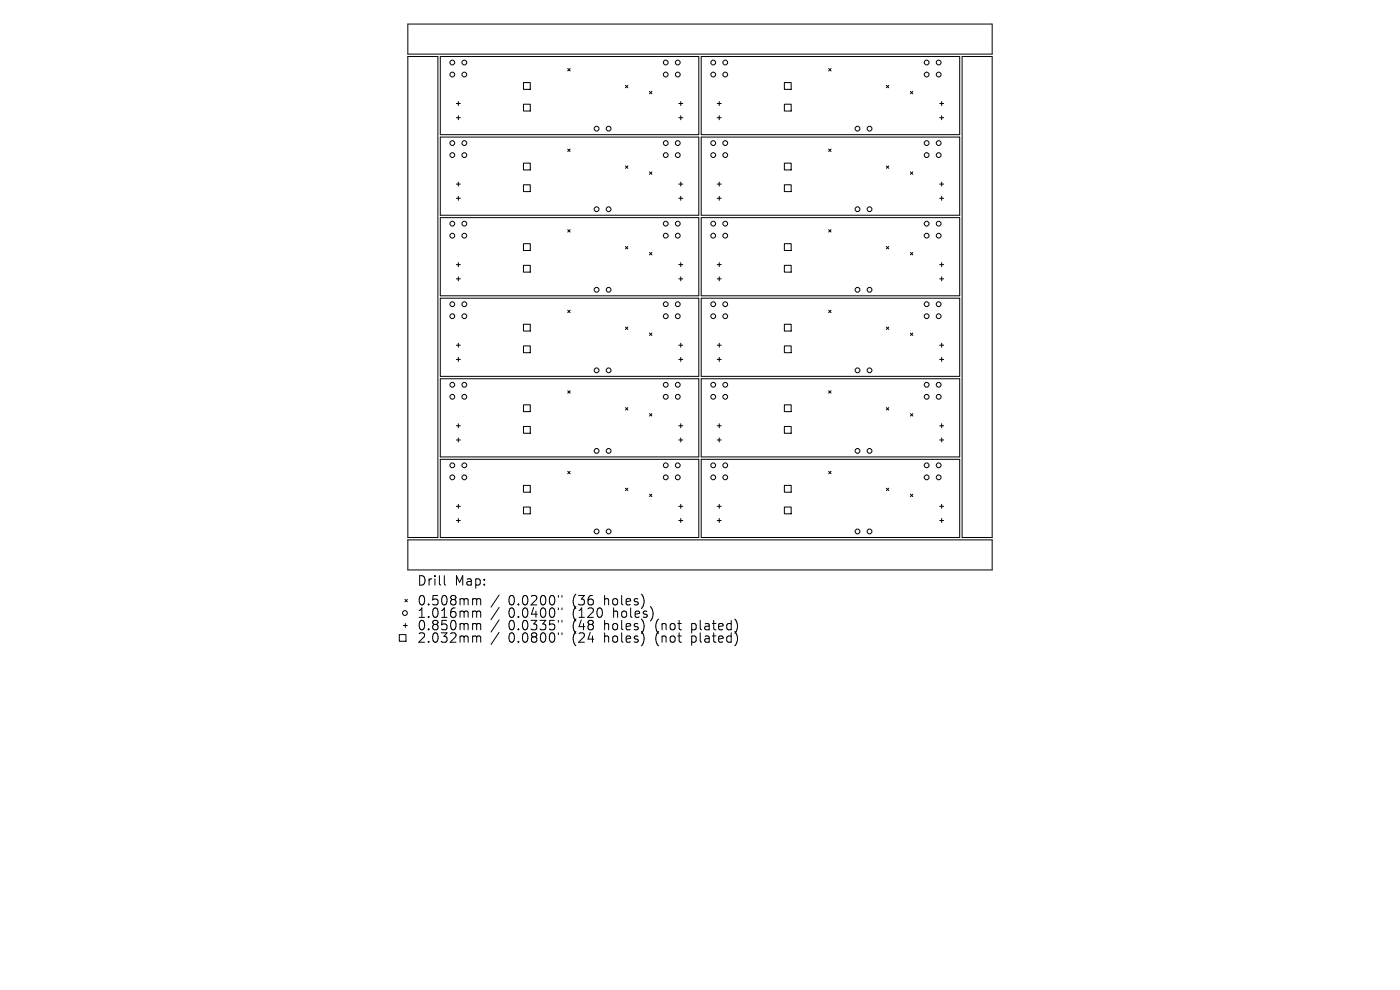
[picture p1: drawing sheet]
<svg xmlns="http://www.w3.org/2000/svg" width="297mm" height="210mm" viewBox="0 0 297 210" stroke-linecap="round" stroke-linejoin="round" font-family="sans-serif">
<defs><g id="words">
<g font-size="2.8">
<text x="88.4" y="124.5">Drill</text>
<text x="96.4" y="124.5">Map:</text>
<text x="88.4" y="128.7">0.508mm</text>
<text x="88.4" y="131.3">1.016mm</text>
<text x="107.9" y="128.7">0.0200&quot;</text>
<text x="107.9" y="131.3">0.0400&quot;</text>
<text x="121.6" y="128.7">(36</text>
<text x="121.6" y="131.3">(120</text>
<text x="128.5" y="128.7">holes)</text>
<text x="130.4" y="131.3">holes)</text>
<text x="88.4" y="134">0.850mm</text>
<text x="88.4" y="136.6">2.032mm</text>
<text x="107.9" y="134">0.0335&quot;</text>
<text x="107.9" y="136.6">0.0800&quot;</text>
<text x="121.6" y="134">(48</text>
<text x="121.6" y="136.6">(24</text>
<text x="128.5" y="134">holes)</text>
<text x="128.5" y="136.6">holes)</text>
<text x="139.5" y="134">(not</text>
<text x="139.5" y="136.6">(not</text>
<text x="147.3" y="134">plated)</text>
<text x="147.3" y="136.6">plated)</text>
</g>
</g></defs>
<g fill="none" stroke="#000" stroke-width=".21">
<path d="M86.5 12h6.4v102h-6.4zM86.5 5.1h124v6.4h-124zM93.4 12h54.8v16.6h-54.8zM111.1 17.5h1.4v1.5h-1.4zM120.4 14.5l.6 .5M121 14.5l-.6 .5M132.7 18.1l.5 .5M133.2 18.1l-.5 .5M137.8 19.4l.5 .5M138.3 19.4l-.5 .5M148.8 12h54.8v16.6h-54.8zM166.4 17.5h1.4v1.5h-1.4z"/>
<path d="M175.8 14.5l.5 .5M176.3 14.5l-.5 .5M188 18.1l.5 .5M188.5 18.1l-.5 .5M193.1 19.4l.5 .5M193.6 19.4l-.5 .5M204.1 12h6.4v102h-6.4zM93.4 29.1h54.8v16.6h-54.8zM96.8 22h.9M96.8 25h.9M96.8 39h.9M97.2 21.5v.9"/>
<path d="M97.2 24.5v.9M97.2 38.6v.9M111.1 22.1h1.4v1.5h-1.4zM111.1 34.6h1.4v1.4h-1.4zM111.1 39.2h1.4v1.4h-1.4zM120.4 31.6l.6 .5M121 31.6l-.6 .5M132.7 35.2l.5 .5M133.2 35.2l-.5 .5M137.8 36.5l.5 .5M138.3 36.5l-.5 .5M144 22h.8"/>
<path d="M144 25h.8M144 39h.8M144.4 21.5v.9M144.4 24.5v.9M144.4 38.6v.9M148.8 29.1h54.8v16.6h-54.8zM152.2 22h.8M152.2 25h.8M152.2 39h.8M152.6 21.5v.9M152.6 24.5v.9M152.6 38.6v.9"/>
<path d="M166.4 22.1h1.4v1.5h-1.4zM166.4 34.6h1.4v1.4h-1.4zM166.4 39.2h1.4v1.4h-1.4zM175.8 31.6l.5 .5M176.3 31.6l-.5 .5M188 35.2l.5 .5M188.5 35.2l-.5 .5M193.1 36.5l.5 .5M193.6 36.5l-.5 .5M199.3 22h.9M199.3 25h.9M199.3 39h.9"/>
<path d="M199.8 21.5v.9M199.8 24.5v.9M199.8 38.6v.9M93.4 46.2h54.8v16.5h-54.8zM96.8 42.1h.9M96.8 56.1h.9M96.8 59.2h.9M97.2 41.6v.9M97.2 55.7v.9M97.2 58.7v.9M111.1 51.7h1.4v1.4h-1.4zM111.1 56.3h1.4v1.4h-1.4z"/>
<path d="M120.4 48.7l.6 .5M121 48.7l-.6 .5M132.7 52.3l.5 .5M133.2 52.3l-.5 .5M137.8 53.6l.5 .5M138.3 53.6l-.5 .5M144 42.1h.8M144 56.1h.8M144 59.2h.8M144.4 41.6v.9M144.4 55.7v.9M144.4 58.7v.9"/>
<path d="M148.8 46.2h54.8v16.5h-54.8zM152.2 42.1h.8M152.2 56.1h.8M152.2 59.2h.8M152.6 41.6v.9M152.6 55.7v.9M152.6 58.7v.9M166.4 51.7h1.4v1.4h-1.4zM166.4 56.3h1.4v1.4h-1.4zM175.8 48.7l.5 .5M176.3 48.7l-.5 .5M188 52.3l.5 .5"/>
<path d="M188.5 52.3l-.5 .5M193.1 53.6l.5 .5M193.6 53.6l-.5 .5M199.3 42.1h.9M199.3 56.1h.9M199.3 59.2h.9M199.8 41.6v.9M199.8 55.7v.9M199.8 58.7v.9M93.4 63.3h54.8v16.5h-54.8zM96.8 73.2h.9M96.8 76.2h.9"/>
<path d="M97.2 72.8v.9M97.2 75.8v.9M111.1 68.8h1.4v1.4h-1.4zM111.1 73.4h1.4v1.4h-1.4zM120.4 65.8l.6 .5M121 65.8l-.6 .5M132.7 69.4l.5 .5M133.2 69.4l-.5 .5M137.8 70.7l.5 .5M138.3 70.7l-.5 .5M144 73.2h.8M144 76.2h.8"/>
<path d="M144.4 72.8v.9M144.4 75.8v.9M148.8 63.3h54.8v16.5h-54.8zM152.2 73.2h.8M152.2 76.2h.8M152.6 72.8v.9M152.6 75.8v.9M166.4 68.8h1.4v1.4h-1.4zM166.4 73.4h1.4v1.4h-1.4zM175.8 65.8l.5 .5M176.3 65.8l-.5 .5M188 69.4l.5 .5"/>
<path d="M188.5 69.4l-.5 .5M193.1 70.7l.5 .5M193.6 70.7l-.5 .5M199.3 73.2h.9M199.3 76.2h.9M199.8 72.8v.9M199.8 75.8v.9M93.4 80.3h54.8v16.6h-54.8zM93.4 97.4h54.8v16.6h-54.8zM96.8 90.3h.9M96.8 93.3h.9M97.2 89.9v.8"/>
<path d="M97.2 92.9v.9M111.1 85.9h1.4v1.4h-1.4zM111.1 90.5h1.4v1.4h-1.4zM120.4 82.9l.6 .5M120.4 100l.6 .5M121 82.9l-.6 .5M121 100l-.6 .5M132.7 86.5l.5 .5M133.2 86.5l-.5 .5M137.8 87.7l.5 .6M138.3 87.7l-.5 .6M144 90.3h.8"/>
<path d="M144 93.3h.8M144.4 89.9v.8M144.4 92.9v.9M148.8 80.3h54.8v16.6h-54.8zM148.8 97.4h54.8v16.6h-54.8zM152.2 90.3h.8M152.2 93.3h.8M152.6 89.9v.8M152.6 92.9v.9M166.4 85.9h1.4v1.4h-1.4zM166.4 90.5h1.4v1.4h-1.4zM175.8 82.9l.5 .5"/>
<path d="M175.8 100l.5 .5M176.3 82.9l-.5 .5M176.3 100l-.5 .5M188 86.5l.5 .5M188.5 86.5l-.5 .5M193.1 87.7l.5 .6M193.6 87.7l-.5 .6M199.3 90.3h.9M199.3 93.3h.9M199.8 89.9v.8M199.8 92.9v.9M86.5 114.5h124v6.4h-124z"/>
<path d="M96.8 107.4h.9M96.8 110.4h.9M97.2 107v.8M97.2 110v.8M111.1 103h1.4v1.4h-1.4zM111.1 107.6h1.4v1.4h-1.4zM132.7 103.6l.5 .5M133.2 103.6l-.5 .5M137.8 104.8l.5 .5M138.3 104.8l-.5 .5M144 107.4h.8M144 110.4h.8"/>
<path d="M144.4 107v.8M144.4 110v.8M152.2 107.4h.8M152.2 110.4h.8M152.6 107v.8M152.6 110v.8M166.4 103h1.4v1.4h-1.4zM166.4 107.6h1.4v1.4h-1.4zM188 103.6l.5 .5M188.5 103.6l-.5 .5M193.1 104.8l.5 .5M193.6 104.8l-.5 .5"/>
<path d="M199.3 107.4h.9M199.3 110.4h.9M199.8 107v.8M199.8 110v.8M84.7 134.6h1.4v1.4h-1.4zM85.6 132.7h.8M85.9 127.1l.5 .6M86 132.3v.8M86.4 127.1l-.5 .6M94.3 122.1v1.7l.2 .3M100.5 127l.5 .1 .1 .2M100.5 129.6h.3l.3 .3"/>
<path d="M100.5 132.3h.3l.3 .3M100.5 134.9h.3l.3 .3M101.1 127.3l.3-.3 .5 .1 .1 1.2M101.1 127.3v1M101.1 129.9v1.1M101.1 132.6v1M101.1 135.2v1M101.1 129.9l.3-.3 .5 .1 .1 1.3M101.1 132.6l.3-.3 .5 .1 .1 1.2M101.1 135.2l.3-.3 .5 .1 .1 1.2M105.9 126.2l-1.7 2.6M105.9 128.9l-1.7 2.5"/>
<path d="M105.9 131.5l-1.7 2.6M105.9 134.1l-1.7 2.6M118.5 126.3v.4M118.5 129v.3M118.5 131.6v.4M118.5 134.2v.4M119.2 126.3v.4M119.2 129v.3M119.2 131.6v.4M119.2 134.2v.4"/>
<circle cx="96" cy="15.8" r=".51"/>
<circle cx="96" cy="13.3" r=".51"/>
<circle cx="98.5" cy="13.3" r=".51"/>
<circle cx="98.5" cy="15.8" r=".51"/>
<circle cx="141.2" cy="15.8" r=".51"/>
<circle cx="141.2" cy="13.3" r=".51"/>
<circle cx="143.8" cy="15.8" r=".51"/>
<circle cx="143.8" cy="13.3" r=".51"/>
<circle cx="151.3" cy="15.8" r=".51"/>
<circle cx="151.3" cy="13.3" r=".51"/>
<circle cx="153.9" cy="13.3" r=".51"/>
<circle cx="153.9" cy="15.8" r=".51"/>
<circle cx="196.6" cy="13.3" r=".51"/>
<circle cx="196.6" cy="15.8" r=".51"/>
<circle cx="199.1" cy="13.3" r=".51"/>
<circle cx="199.1" cy="15.8" r=".51"/>
<circle cx="96" cy="32.9" r=".51"/>
<circle cx="96" cy="30.4" r=".51"/>
<circle cx="98.5" cy="32.9" r=".51"/>
<circle cx="98.5" cy="30.4" r=".51"/>
<circle cx="126.6" cy="27.3" r=".51"/>
<circle cx="129.1" cy="27.3" r=".51"/>
<circle cx="141.2" cy="32.9" r=".51"/>
<circle cx="141.2" cy="30.4" r=".51"/>
<circle cx="143.8" cy="32.9" r=".51"/>
<circle cx="143.8" cy="30.4" r=".51"/>
<circle cx="151.3" cy="32.9" r=".51"/>
<circle cx="151.3" cy="30.4" r=".51"/>
<circle cx="153.9" cy="32.9" r=".51"/>
<circle cx="153.9" cy="30.4" r=".51"/>
<circle cx="181.9" cy="27.3" r=".51"/>
<circle cx="184.5" cy="27.3" r=".51"/>
<circle cx="196.6" cy="32.9" r=".51"/>
<circle cx="196.6" cy="30.4" r=".51"/>
<circle cx="199.1" cy="32.9" r=".51"/>
<circle cx="199.1" cy="30.4" r=".51"/>
<circle cx="96" cy="50" r=".51"/>
<circle cx="96" cy="47.4" r=".51"/>
<circle cx="98.5" cy="50" r=".51"/>
<circle cx="98.5" cy="47.4" r=".51"/>
<circle cx="126.6" cy="44.4" r=".51"/>
<circle cx="129.1" cy="44.4" r=".51"/>
<circle cx="141.2" cy="50" r=".51"/>
<circle cx="141.2" cy="47.4" r=".51"/>
<circle cx="143.8" cy="50" r=".51"/>
<circle cx="143.8" cy="47.4" r=".51"/>
<circle cx="151.3" cy="50" r=".51"/>
<circle cx="151.3" cy="47.4" r=".51"/>
<circle cx="153.9" cy="50" r=".51"/>
<circle cx="153.9" cy="47.4" r=".51"/>
<circle cx="181.9" cy="44.4" r=".51"/>
<circle cx="184.5" cy="44.4" r=".51"/>
<circle cx="196.6" cy="50" r=".51"/>
<circle cx="196.6" cy="47.4" r=".51"/>
<circle cx="199.1" cy="50" r=".51"/>
<circle cx="199.1" cy="47.4" r=".51"/>
<circle cx="96" cy="64.5" r=".51"/>
<circle cx="96" cy="67.1" r=".51"/>
<circle cx="98.5" cy="64.5" r=".51"/>
<circle cx="98.5" cy="67.1" r=".51"/>
<circle cx="126.6" cy="78.6" r=".51"/>
<circle cx="126.6" cy="61.5" r=".51"/>
<circle cx="129.1" cy="78.6" r=".51"/>
<circle cx="129.1" cy="61.5" r=".51"/>
<circle cx="141.2" cy="64.5" r=".51"/>
<circle cx="141.2" cy="67.1" r=".51"/>
<circle cx="143.8" cy="64.5" r=".51"/>
<circle cx="143.8" cy="67.1" r=".51"/>
<circle cx="151.3" cy="64.5" r=".51"/>
<circle cx="151.3" cy="67.1" r=".51"/>
<circle cx="153.9" cy="64.5" r=".51"/>
<circle cx="153.9" cy="67.1" r=".51"/>
<circle cx="181.9" cy="78.6" r=".51"/>
<circle cx="181.9" cy="61.5" r=".51"/>
<circle cx="184.5" cy="78.6" r=".51"/>
<circle cx="184.5" cy="61.5" r=".51"/>
<circle cx="196.6" cy="64.5" r=".51"/>
<circle cx="196.6" cy="67.1" r=".51"/>
<circle cx="199.1" cy="64.5" r=".51"/>
<circle cx="199.1" cy="67.1" r=".51"/>
<circle cx="96" cy="98.7" r=".51"/>
<circle cx="96" cy="84.2" r=".51"/>
<circle cx="96" cy="81.6" r=".51"/>
<circle cx="98.5" cy="98.7" r=".51"/>
<circle cx="98.5" cy="84.2" r=".51"/>
<circle cx="98.5" cy="81.6" r=".51"/>
<circle cx="126.6" cy="95.7" r=".51"/>
<circle cx="129.1" cy="95.7" r=".51"/>
<circle cx="141.2" cy="98.7" r=".51"/>
<circle cx="141.2" cy="81.6" r=".51"/>
<circle cx="141.2" cy="84.2" r=".51"/>
<circle cx="143.8" cy="98.7" r=".51"/>
<circle cx="143.8" cy="81.6" r=".51"/>
<circle cx="143.8" cy="84.2" r=".51"/>
<circle cx="151.3" cy="98.7" r=".51"/>
<circle cx="151.3" cy="81.6" r=".51"/>
<circle cx="151.3" cy="84.2" r=".51"/>
<circle cx="153.9" cy="98.7" r=".51"/>
<circle cx="153.9" cy="84.2" r=".51"/>
<circle cx="153.9" cy="81.6" r=".51"/>
<circle cx="181.9" cy="95.7" r=".51"/>
<circle cx="184.5" cy="95.7" r=".51"/>
<circle cx="196.6" cy="98.7" r=".51"/>
<circle cx="196.6" cy="81.6" r=".51"/>
<circle cx="196.6" cy="84.2" r=".51"/>
<circle cx="199.1" cy="98.7" r=".51"/>
<circle cx="199.1" cy="81.6" r=".51"/>
<circle cx="199.1" cy="84.2" r=".51"/>
<circle cx="96" cy="101.3" r=".51"/>
<circle cx="98.5" cy="101.3" r=".51"/>
<circle cx="126.6" cy="112.7" r=".51"/>
<circle cx="129.1" cy="112.7" r=".51"/>
<circle cx="141.2" cy="101.3" r=".51"/>
<circle cx="143.8" cy="101.3" r=".51"/>
<circle cx="151.3" cy="101.3" r=".51"/>
<circle cx="153.9" cy="101.3" r=".51"/>
<circle cx="181.9" cy="112.7" r=".51"/>
<circle cx="184.5" cy="112.7" r=".51"/>
<circle cx="196.6" cy="101.3" r=".51"/>
<circle cx="199.1" cy="101.3" r=".51"/>
<circle cx="85.9" cy="130" r=".51"/>
</g>
<use href="#words"/>
</svg>
